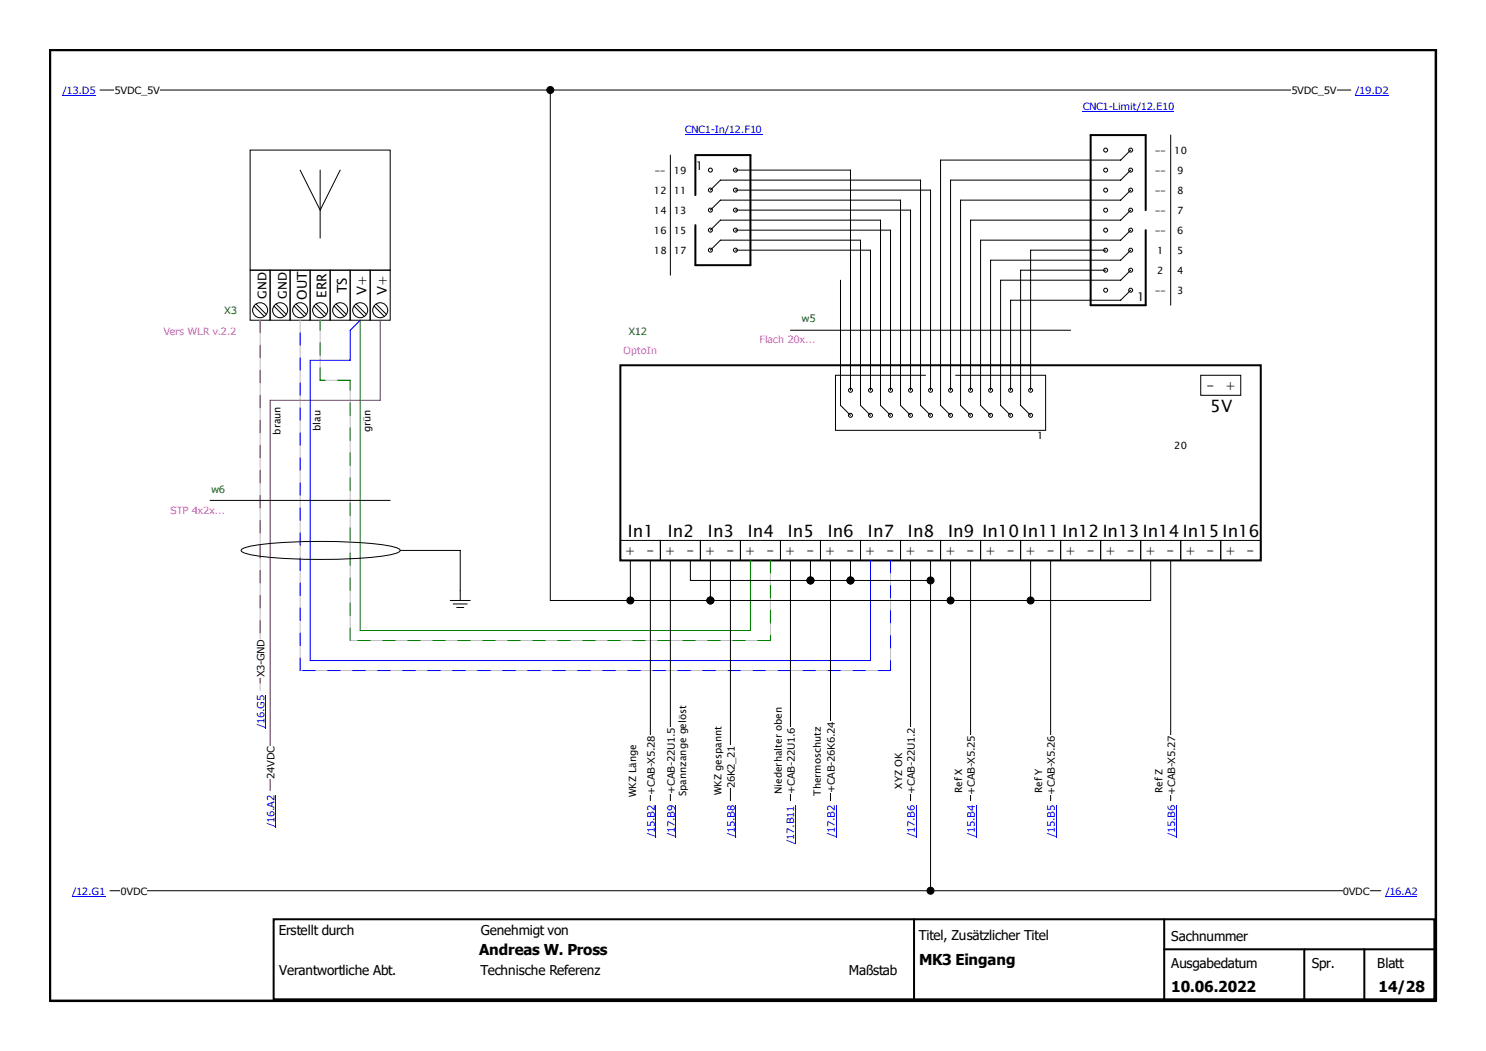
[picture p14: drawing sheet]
<svg xmlns="http://www.w3.org/2000/svg" width="297mm" height="210mm" viewBox="0 0 297 210" stroke-linecap="round" stroke-linejoin="round" font-family="sans-serif">
<defs><g id="words">
<g font-size="3.4">
<text x="241.9" y="82.4">5V</text>
<text x="125.5" y="107.4">In1</text>
<text x="133.5" y="107.4">In2</text>
<text x="141.5" y="107.4">In3</text>
<text x="149.5" y="107.4">In4</text>
<text x="157.5" y="107.4">In5</text>
<text x="165.5" y="107.4">In6</text>
<text x="173.5" y="107.4">In7</text>
<text x="181.5" y="107.4">In8</text>
<text x="189.5" y="107.4">In9 In10 In11 In12 In13 In14 In15 In16</text>
</g>
<g font-size="3">
<text x="95.8" y="190.8">Andreas W. Pross</text>
<text x="183.7" y="192.9">MK3 Eingang</text>
<text x="234.1" y="198.2">10.06.2022</text>
<text x="275.5" y="198.2">14/28</text>
</g>
<g font-size="2.7">
<text x="61.3" y="59.9" transform="rotate(-90 61.3 59.9)">OUT</text>
<text x="65.3" y="59.5" transform="rotate(-90 65.3 59.5)">ERR</text>
<text x="69.3" y="58.6" transform="rotate(-90 69.3 58.6)">TS</text>
<text x="73.3" y="59" transform="rotate(-90 73.3 59)">V+</text>
<text x="77.3" y="59" transform="rotate(-90 77.3 59)">V+</text>
<text x="241.2" y="78">-</text>
<text x="244.9" y="78">+</text>
<text x="124.9" y="111">+</text>
<text x="129.2" y="111">-</text>
<text x="132.9" y="111">+</text>
<text x="137.2" y="111">-</text>
<text x="140.9" y="111">+</text>
<text x="145.2" y="111">-</text>
<text x="148.9" y="111">+</text>
<text x="153.2" y="111">-</text>
<text x="156.9" y="111">+</text>
<text x="161.2" y="111">-</text>
<text x="164.9" y="111">+</text>
<text x="169.2" y="111">-</text>
<text x="172.9" y="111">+</text>
<text x="177.2" y="111">-</text>
<text x="180.9" y="111">+</text>
<text x="185.2" y="111">-</text>
<text x="188.9" y="111">+</text>
<text x="193.2" y="111">-</text>
<text x="196.9" y="111">+</text>
<text x="201.2" y="111">-</text>
<text x="204.9" y="111">+</text>
<text x="209.2" y="111">-</text>
<text x="212.9" y="111">+</text>
<text x="217.2" y="111">-</text>
<text x="220.9" y="111">+</text>
<text x="225.2" y="111">-</text>
<text x="228.9" y="111">+</text>
<text x="233.2" y="111">-</text>
<text x="236.9" y="111">+</text>
<text x="241.2" y="111">-</text>
<text x="244.9" y="111">+</text>
<text x="249.2" y="111">-</text>
<text x="55.7" y="186.8">Erstellt durch</text>
<text x="96.1" y="186.9">Genehmigt von</text>
<text x="183.7" y="187.8">Titel, Zusätzlicher Titel</text>
<text x="234.1" y="188">Sachnummer</text>
<text x="55.8" y="194.8">Verantwortliche Abt.</text>
<text x="96" y="194.9">Technische Referenz</text>
<text x="169.7" y="194.9">Maßstab</text>
<text x="234.1" y="193.4">Ausgabedatum</text>
<text x="262.2" y="193.4">Spr.</text>
<text x="275.3" y="193.4">Blatt</text>
</g>
<g font-size="2.4">
<text x="139.1" y="33.9">1</text>
<text x="53.3" y="59.7" transform="rotate(-90 53.3 59.7)">GND</text>
<text x="57.3" y="59.7" transform="rotate(-90 57.3 59.7)">GND</text>
<text x="227.3" y="60.1">1</text>
</g>
<g font-size="2" fill="#00f">
<text x="12.5" y="18.8">/13.D5</text>
<text x="216.4" y="22">CNC1-Limit/12.E10</text>
<text x="270.9" y="18.8">/19.D2</text>
<text x="136.9" y="26.6">CNC1-In/12.F10</text>
<text x="52.9" y="145.5" transform="rotate(-90 52.9 145.5)">/16.G5</text>
<text x="54.9" y="165.3" transform="rotate(-90 54.9 165.3)">/16.A2</text>
<text x="130.9" y="167.3" transform="rotate(-90 130.9 167.3)">/15.B2</text>
<text x="134.9" y="167.3" transform="rotate(-90 134.9 167.3)">/17.B9</text>
<text x="146.9" y="167.3" transform="rotate(-90 146.9 167.3)">/15.B8</text>
<text x="166.9" y="167.3" transform="rotate(-90 166.9 167.3)">/17.B2</text>
<text x="182.9" y="167.3" transform="rotate(-90 182.9 167.3)">/17.B6</text>
<text x="194.9" y="167.3" transform="rotate(-90 194.9 167.3)">/15.B4</text>
<text x="210.9" y="167.3" transform="rotate(-90 210.9 167.3)">/15.B5</text>
<text x="234.9" y="167.3" transform="rotate(-90 234.9 167.3)">/15.B6</text>
<text x="158.7" y="168.6" transform="rotate(-90 158.7 168.6)">/17.B11</text>
<text x="14.4" y="178.8">/12.G1</text>
<text x="276.9" y="178.8">/16.A2</text>
</g>
<g font-size="2">
<text x="22.9" y="18.8">5VDC_5V</text>
<text x="258.1" y="18.8">5VDC_5V</text>
<text x="130.8" y="34.7">--</text>
<text x="134.7" y="34.7">19</text>
<text x="230.8" y="30.7">--</text>
<text x="230.8" y="34.7">--</text>
<text x="234.7" y="30.7">10</text>
<text x="235.3" y="34.7">9</text>
<text x="130.7" y="38.7">12</text>
<text x="134.7" y="38.7">11</text>
<text x="230.8" y="38.7">--</text>
<text x="235.3" y="38.7">8</text>
<text x="130.7" y="42.7">14</text>
<text x="130.7" y="46.7">16</text>
<text x="134.7" y="42.7">13</text>
<text x="134.7" y="46.7">15</text>
<text x="230.8" y="42.7">--</text>
<text x="230.8" y="46.7">--</text>
<text x="235.3" y="46.7">6</text>
<text x="235.3" y="42.7">7</text>
<text x="130.7" y="50.7">18</text>
<text x="134.7" y="50.7">17</text>
<text x="231.3" y="50.7">1</text>
<text x="235.3" y="50.7">5</text>
<text x="230.8" y="58.7">--</text>
<text x="231.3" y="54.7">2</text>
<text x="235.3" y="58.7">3</text>
<text x="235.3" y="54.7">4</text>
<text x="56" y="86.9" transform="rotate(-90 56 86.9)">braun</text>
<text x="64" y="86.2" transform="rotate(-90 64 86.2)">blau</text>
<text x="74" y="86.4" transform="rotate(-90 74 86.4)">grün</text>
<text x="207.3" y="87.7">1</text>
<text x="234.7" y="89.7">20</text>
<text x="52.9" y="135.4" transform="rotate(-90 52.9 135.4)">X3-GND</text>
<text x="54.9" y="155.6" transform="rotate(-90 54.9 155.6)">24VDC</text>
<text x="127.1" y="159.3" transform="rotate(-90 127.1 159.3)">WKZ Länge</text>
<text x="130.9" y="158.8" transform="rotate(-90 130.9 158.8)">+CAB-X5.28</text>
<text x="134.9" y="158.6" transform="rotate(-90 134.9 158.6)">+CAB-22U1.5</text>
<text x="137.1" y="159.1" transform="rotate(-90 137.1 159.1)">Spannzange gelöst</text>
<text x="144.2" y="158.9" transform="rotate(-90 144.2 158.9)">WKZ gespannt</text>
<text x="146.9" y="157.5" transform="rotate(-90 146.9 157.5)">26K2_21</text>
<text x="156.2" y="158.7" transform="rotate(-90 156.2 158.7)">Niederhalter oben</text>
<text x="158.9" y="158.6" transform="rotate(-90 158.9 158.6)">+CAB-22U1.6</text>
<text x="164" y="159" transform="rotate(-90 164 159)">Thermoschutz</text>
<text x="166.9" y="158.5" transform="rotate(-90 166.9 158.5)">+CAB-26K6.24</text>
<text x="180.3" y="157.6" transform="rotate(-90 180.3 157.6)">XYZ OK</text>
<text x="182.9" y="158.6" transform="rotate(-90 182.9 158.6)">+CAB-22U1.2</text>
<text x="192.3" y="158.5" transform="rotate(-90 192.3 158.5)">Ref X</text>
<text x="194.9" y="158.8" transform="rotate(-90 194.9 158.8)">+CAB-X5.25</text>
<text x="208.3" y="158.5" transform="rotate(-90 208.3 158.5)">Ref Y</text>
<text x="210.9" y="158.8" transform="rotate(-90 210.9 158.8)">+CAB-X5.26</text>
<text x="232.3" y="158.5" transform="rotate(-90 232.3 158.5)">Ref Z</text>
<text x="234.9" y="158.8" transform="rotate(-90 234.9 158.8)">+CAB-X5.27</text>
<text x="24.1" y="178.8">0VDC</text>
<text x="268.4" y="178.8">0VDC</text>
</g>
<g font-size="2" fill="#008000">
<text x="44.8" y="62.8">X3</text>
<text x="160.2" y="64.4">w5</text>
<text x="125.6" y="66.8">X12</text>
<text x="42.2" y="98.4">w6</text>
</g>
<g font-size="2" fill="#f0f">
<text x="32.7" y="66.8">Vers WLR v.2.2</text>
<text x="124.6" y="70.8">OptoIn</text>
<text x="151.8" y="68.6">Flach 20x...</text>
<text x="34" y="102.6">STP 4x2x...</text>
</g>
</g></defs>
<g fill="none" stroke="#000" stroke-width=".2">
<path d="M50 30h28v24h-28zM60 34l4 8 4-8M64 34v13.6M142 38l2-2h40v45l2 2M147 38h39v40M147 34h23v44M50 54h4v10h-4zM54 54h4v10h-4zM58 54h4v10h-4zM62 54h4v10h-4zM66 54h4v10h-4zM70 54h4v10h-4z"/>
<path d="M74 54h4v10h-4zM142 46l2-2h32v37l2 2M142 50l2-2h28v33l2 2M142 42l2-2h36v41l2 2M147 42h35v36M147 46h31v32M147 50h27v28M50.8 61.2l2 2M51.2 60.8l2 2M54.8 61.2l2 2M55.2 60.8l2 2M58.8 61.2l2 2"/>
<path d="M59.2 60.8l2 2M62.8 61.2l2 2M63.2 60.8l2 2M66.8 61.2l2 2M67.2 60.8l2 2M70.8 61.2l2 2M71.2 60.8l2 2M74.8 61.2l2 2M75.2 60.8l2 2M185 75h-18v11h42v-11h-18M240 75h8v4h-8zM124 108h8v4h-8z"/>
<path d="M132 108h8v4h-8zM140 108h8v4h-8zM148 108h8v4h-8zM156 108h8v4h-8zM164 108h8v4h-8zM172 108h8v4h-8zM180 108h8v4h-8zM188 108h8v4h-8zM196 108h8v4h-8zM204 108h8v4h-8zM212 108h8v4h-8zM220 108h8v4h-8z"/>
<path d="M228 108h8v4h-8zM236 108h8v4h-8zM244 108h8v4h-8z"/>
<circle cx="142" cy="34" r=".4"/>
<circle cx="142" cy="38" r=".4"/>
<circle cx="147" cy="38" r=".4"/>
<circle cx="147" cy="34" r=".4"/>
<circle cx="221" cy="30" r=".4"/>
<circle cx="221" cy="34" r=".4"/>
<circle cx="221" cy="38" r=".4"/>
<circle cx="226" cy="38" r=".4"/>
<circle cx="226" cy="34" r=".4"/>
<circle cx="226" cy="30" r=".4"/>
<circle cx="142" cy="42" r=".4"/>
<circle cx="142" cy="50" r=".4"/>
<circle cx="142" cy="46" r=".4"/>
<circle cx="147" cy="50" r=".4"/>
<circle cx="147" cy="46" r=".4"/>
<circle cx="147" cy="42" r=".4"/>
<circle cx="221" cy="50" r=".4"/>
<circle cx="221" cy="58" r=".4"/>
<circle cx="221" cy="42" r=".4"/>
<circle cx="221" cy="46" r=".4"/>
<circle cx="221" cy="54" r=".4"/>
<circle cx="226" cy="46" r=".4"/>
<circle cx="226" cy="54" r=".4"/>
<circle cx="226" cy="50" r=".4"/>
<circle cx="226" cy="42" r=".4"/>
<circle cx="226" cy="58" r=".4"/>
<circle cx="52" cy="62" r="1.5"/>
<circle cx="56" cy="62" r="1.5"/>
<circle cx="60" cy="62" r="1.5"/>
<circle cx="64" cy="62" r="1.5"/>
<circle cx="68" cy="62" r="1.5"/>
<circle cx="72" cy="62" r="1.5"/>
<circle cx="76" cy="62" r="1.5"/>
<circle cx="170" cy="78" r=".4"/>
<circle cx="174" cy="78" r=".4"/>
<circle cx="178" cy="78" r=".4"/>
<circle cx="182" cy="78" r=".4"/>
<circle cx="186" cy="78" r=".4"/>
<circle cx="190" cy="78" r=".4"/>
<circle cx="194" cy="78" r=".4"/>
<circle cx="198" cy="78" r=".4"/>
<circle cx="202" cy="78" r=".4"/>
<circle cx="206" cy="78" r=".4"/>
<circle cx="170" cy="83" r=".4"/>
<circle cx="174" cy="83" r=".4"/>
<circle cx="178" cy="83" r=".4"/>
<circle cx="182" cy="83" r=".4"/>
<circle cx="186" cy="83" r=".4"/>
<circle cx="190" cy="83" r=".4"/>
<circle cx="194" cy="83" r=".4"/>
<circle cx="198" cy="83" r=".4"/>
<circle cx="202" cy="83" r=".4"/>
<circle cx="206" cy="83" r=".4"/>
</g>
<path d="M139 39v-8h11v22h-11v-8M229 42v-15h-11v34h11v-15M124 73h128v39h-128z" fill="none" stroke="#000" stroke-width=".4"/>
<path d="M60 64v70h118v-22M64 64v12h6v52h84v-16" fill="none" stroke="#c0c0c0" stroke-width=".2"/>
<path d="M178 112v22M60 134v-70M178 134h-118" fill="none" stroke="#00f" stroke-width=".2" stroke-dasharray="2.5 2.5"/>
<path d="M64 76v-12M70 76h-6M154 112v16M70 128v-52M154 128h-84" fill="none" stroke="#008000" stroke-width=".2" stroke-dasharray="2.5 2.5"/>
<path d="M72 64v62h78v-14" fill="none" stroke="#008000" stroke-width=".2"/>
<path d="M76 64v16h-22v78" fill="none" stroke="#a52a2a" stroke-width=".2"/>
<path d="M52.8 149.1h2.5v6.5h-2.5z" fill="#fff"/>
<path d="M72 64l-2 2v6h-8v60h112v-20" fill="none" stroke="#00f" stroke-width=".2"/>
<path d="M52 64v74" fill="none" stroke="#c0c0c0" stroke-width=".2"/>
<path d="M52 64v74" fill="none" stroke="#a52a2a" stroke-width=".2" stroke-dasharray="2.5 2.5"/>
<path d="M50.8 127.7h2.5v7.7h-2.5z" fill="#fff"/>
<path d="M48.3 109.8a13.5 13.5 0 0 1 5.2-1.2 109.1 109.1 0 0 1 24.6 .5 2.33 2.33 0 0 1 1.9 .9 2.33 2.33 0 0 1-1.9 .8 103.7 103.7 0 0 1-28 0 2.33 2.33 0 0 1-1.9-.8zM80 110h12v10M90 120h4M142 112v8M162 112v4M170 112v4M90.6 120.7h2.8M91.3 121.4h1.4M22 178h254" fill="none" stroke="#000" stroke-width=".2"/>
<g fill="#000" stroke="#000" stroke-width=".2">
<circle cx="142" cy="120" r=".7"/>
<circle cx="162" cy="116" r=".7"/>
<circle cx="170" cy="116" r=".7"/>
</g>
<g fill="#fff">
<path d="M24.1 176.8h5.3v2.4h-5.3z"/>
<path d="M268.4 176.8h5.3v2.4h-5.3z"/>
</g>
<path d="M20 18h250M226 30l-2 2h-36v49l2 2M226 38l-2 2h-32v41l2 2M226 34l-2 2h-34v42M221 54h-17v27l2 2M226 46l-2 2h-28v33l2 2M226 54l-2 2h-24v25l2 2M226 42l-2 2h-30v34M226 50l-2 2h-26v26M158 66h56M42 100h36M126 112v8h104" fill="none" stroke="#000" stroke-width=".2"/>
<circle cx="142" cy="120" r=".7" fill="#000" stroke="#000" stroke-width=".2"/>
<g fill="#fff">
<path d="M22.9 16.8h9v2.4h-9z"/>
<path d="M258.1 16.8h9v2.4h-9z"/>
</g>
<path d="M221 50h-15v28M226 58l-2 2h-22v18M138 112v4h48M182 112v48M186 112v66" fill="none" stroke="#000" stroke-width=".2"/>
<g fill="#000" stroke="#000" stroke-width=".2">
<circle cx="162" cy="116" r=".7"/>
<circle cx="170" cy="116" r=".7"/>
<circle cx="186" cy="116" r=".7"/>
<circle cx="186" cy="178" r=".7"/>
</g>
<path d="M180.8 145.4h2.5v13.2h-2.5z" fill="#fff"/>
<path d="M158 112v48" fill="none" stroke="#000" stroke-width=".2"/>
<path d="M156.8 145.4h2.5v13.2h-2.5z" fill="#fff"/>
<path d="M166 112v48" fill="none" stroke="#000" stroke-width=".2"/>
<path d="M164.8 144.2h2.5v14.3h-2.5z" fill="#fff"/>
<path d="M190 112v8M194 112v48M206 112v8M230 112v8" fill="none" stroke="#000" stroke-width=".2"/>
<g fill="#000" stroke="#000" stroke-width=".2">
<circle cx="190" cy="120" r=".7"/>
<circle cx="206" cy="120" r=".7"/>
</g>
<path d="M192.8 147h2.4v11.8h-2.4z" fill="#fff"/>
<path d="M210 112v48" fill="none" stroke="#000" stroke-width=".2"/>
<path d="M208.8 147h2.5v11.8h-2.5z" fill="#fff"/>
<path d="M234 112v48" fill="none" stroke="#000" stroke-width=".2"/>
<path d="M232.8 147h2.5v11.8h-2.5z" fill="#fff"/>
<path d="M146 112v48" fill="none" stroke="#000" stroke-width=".2"/>
<path d="M144.8 149h2.4v8.5h-2.4z" fill="#fff"/>
<path d="M134 112v48" fill="none" stroke="#000" stroke-width=".2"/>
<path d="M132.8 145.4h2.5v13.2h-2.5z" fill="#fff"/>
<path d="M130 112v48" fill="none" stroke="#000" stroke-width=".2"/>
<path d="M128.8 147h2.4v11.8h-2.4z" fill="#fff"/>
<path d="M110 18v102h16M134 31v24M234 27v34M168 56v25l2 2" fill="none" stroke="#000" stroke-width=".2"/>
<g fill="#000" stroke="#000" stroke-width=".2">
<circle cx="110" cy="18" r=".7"/>
<circle cx="126" cy="120" r=".7"/>
</g>
<path d="M136.9 24.6h15.4v2.4h-15.4z" fill="#fff"/>
<path d="M136.9 26.9h15.4" fill="none" stroke="#00f" stroke-width=".2"/>
<path d="M216.4 20h18.3v2.4h-18.3z" fill="#fff"/>
<path d="M216.4 22.2h18.3" fill="none" stroke="#00f" stroke-width=".2"/>
<path d="M52.8 158.9h2.5v6.4h-2.5z" fill="#fff"/>
<path d="M55.1 158.9v6.4" fill="none" stroke="#00f" stroke-width=".2"/>
<path d="M50.8 138.9h2.5v6.6h-2.5z" fill="#fff"/>
<path d="M53.1 138.9v6.6" fill="none" stroke="#00f" stroke-width=".2"/>
<path d="M14.4 176.8h6.6v2.4h-6.6z" fill="#fff"/>
<path d="M14.4 179h6.6" fill="none" stroke="#00f" stroke-width=".2"/>
<path d="M276.9 176.8h6.4v2.4h-6.4z" fill="#fff"/>
<path d="M276.9 179h6.4" fill="none" stroke="#00f" stroke-width=".2"/>
<path d="M12.5 16.8h6.6v2.4h-6.6z" fill="#fff"/>
<path d="M12.5 19.1h6.6" fill="none" stroke="#00f" stroke-width=".2"/>
<path d="M270.9 16.8h6.6v2.4h-6.6z" fill="#fff"/>
<path d="M270.9 19.1h6.6" fill="none" stroke="#00f" stroke-width=".2"/>
<path d="M180.8 160.9h2.5v6.4h-2.5z" fill="#fff"/>
<path d="M183.1 160.9v6.4" fill="none" stroke="#00f" stroke-width=".2"/>
<path d="M156.7 161h2.5v7.6h-2.5z" fill="#fff"/>
<path d="M159 161v7.6" fill="none" stroke="#00f" stroke-width=".2"/>
<path d="M164.8 160.9h2.5v6.4h-2.5z" fill="#fff"/>
<path d="M167.1 160.9v6.4" fill="none" stroke="#00f" stroke-width=".2"/>
<path d="M192.8 160.9h2.5v6.4h-2.5z" fill="#fff"/>
<path d="M195.1 160.9v6.4" fill="none" stroke="#00f" stroke-width=".2"/>
<path d="M208.8 160.9h2.5v6.4h-2.5z" fill="#fff"/>
<path d="M211.1 160.9v6.4" fill="none" stroke="#00f" stroke-width=".2"/>
<path d="M232.8 160.9h2.5v6.4h-2.5z" fill="#fff"/>
<path d="M235.1 160.9v6.4" fill="none" stroke="#00f" stroke-width=".2"/>
<path d="M144.8 160.9h2.5v6.4h-2.5z" fill="#fff"/>
<path d="M147.1 160.9v6.4" fill="none" stroke="#00f" stroke-width=".2"/>
<path d="M132.8 160.9h2.5v6.4h-2.5z" fill="#fff"/>
<path d="M135.1 160.9v6.4" fill="none" stroke="#00f" stroke-width=".2"/>
<path d="M128.8 160.9h2.5v6.4h-2.5z" fill="#fff"/>
<path d="M131.1 160.9v6.4" fill="none" stroke="#00f" stroke-width=".2"/>
<path d="M10 10h277v190h-277z" fill="none" stroke="#000" stroke-width=".5"/>
<path d="M54.7 183.7h232v16h-232zM182.7 183.7v16M232.7 183.7v16M232.7 189.7h54M260.7 189.7v10M272.7 189.7v10" fill="none" stroke="#000" stroke-width=".4"/>
<use href="#words"/>
</svg>
